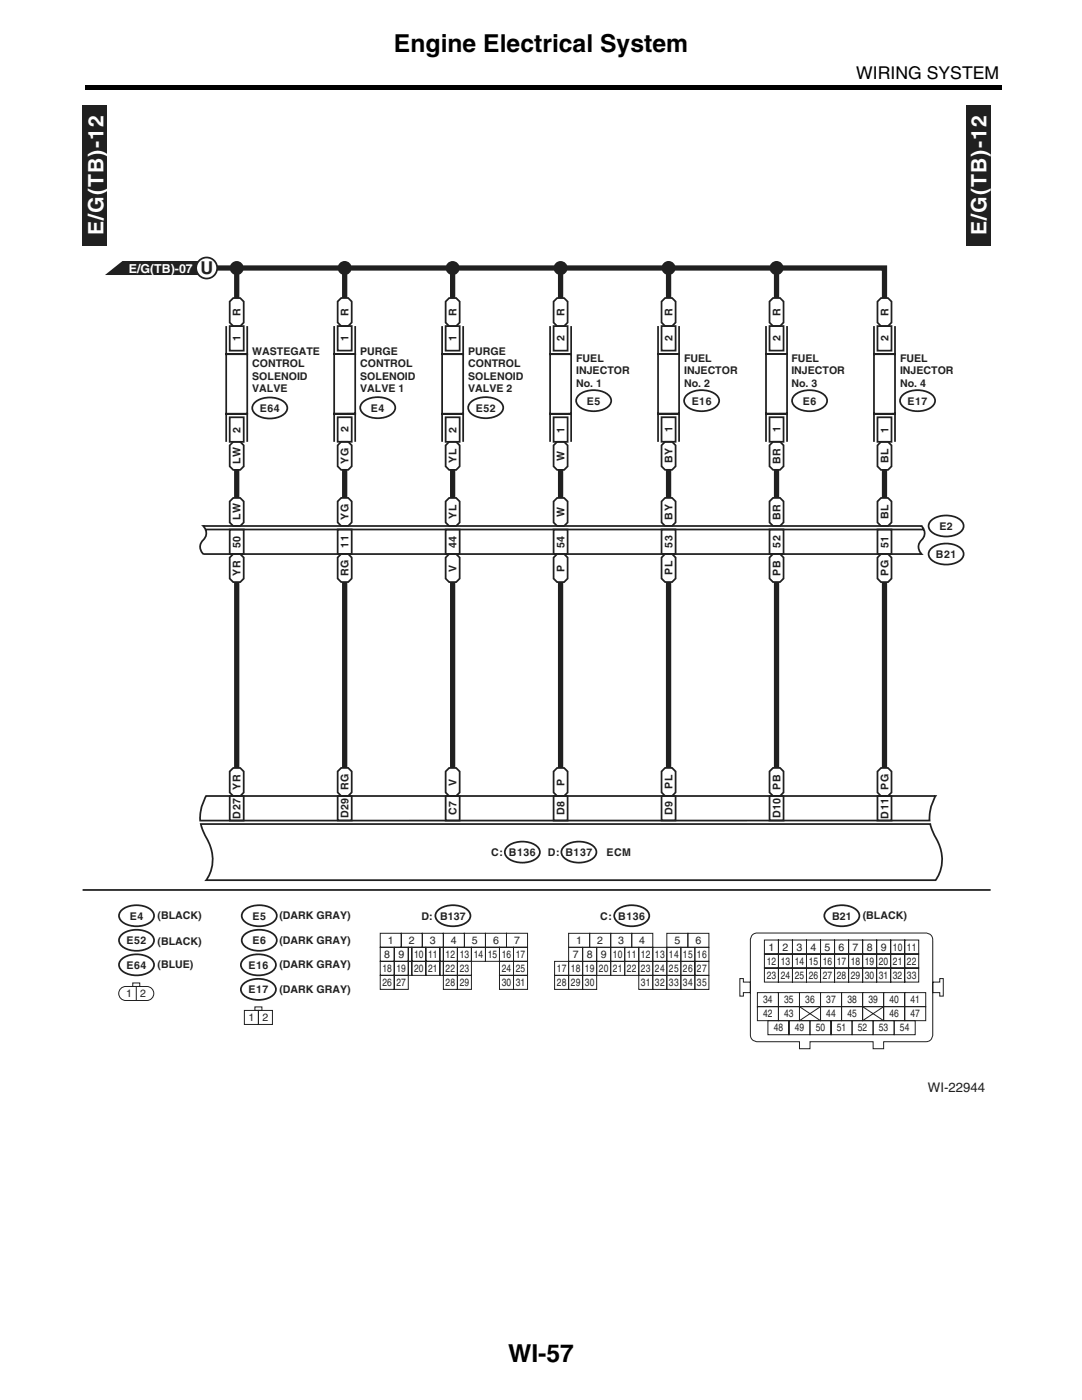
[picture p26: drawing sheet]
<svg xmlns="http://www.w3.org/2000/svg" width="216mm" height="279mm" viewBox="0 0 216 279" stroke-linecap="round" stroke-linejoin="round" font-family="sans-serif">
<defs><g id="words">
<g font-size="4.9">
<text x="78.6" y="10.3">Engine Electrical System</text>
<text x="101.4" y="271.9">WI-57</text>
</g>
<g font-size="4.2" fill="#fff">
<text x="20.6" y="46.9" transform="rotate(-90 20.6 46.9)">E/G(TB)-12</text>
<text x="196.9" y="46.9" transform="rotate(-90 196.9 46.9)">E/G(TB)-12</text>
</g>
<text font-size="3.5" x="170.9" y="15.7">WIRING SYSTEM</text>
<text font-size="3.5" fill="#231f20" x="40" y="54.7">U</text>
<text font-size="2.6" fill="#231f20" x="185.2" y="218">WI-22944</text>
<text font-size="2.5" fill="#fff" x="25.7" y="54.5">E/G(TB)-07</text>
<g font-size="2.1" fill="#231f20">
<text x="48" y="63.1" transform="rotate(-90 48 63.1)">R</text>
<text x="69.6" y="63.1" transform="rotate(-90 69.6 63.1)">R</text>
<text x="91.1" y="63.1" transform="rotate(-90 91.1 63.1)">R</text>
<text x="112.7" y="63.1" transform="rotate(-90 112.7 63.1)">R</text>
<text x="134.2" y="63.1" transform="rotate(-90 134.2 63.1)">R</text>
<text x="155.8" y="63.1" transform="rotate(-90 155.8 63.1)">R</text>
<text x="177.3" y="63.1" transform="rotate(-90 177.3 63.1)">R</text>
<text x="48" y="68.1" transform="rotate(-90 48 68.1)">1</text>
<text x="50.4" y="70.9">WASTEGATE</text>
<text x="69.6" y="68.1" transform="rotate(-90 69.6 68.1)">1</text>
<text x="71.9" y="70.9">PURGE</text>
<text x="91.1" y="68.1" transform="rotate(-90 91.1 68.1)">1</text>
<text x="93.5" y="70.9">PURGE</text>
<text x="112.7" y="68.1" transform="rotate(-90 112.7 68.1)">2</text>
<text x="134.2" y="68.1" transform="rotate(-90 134.2 68.1)">2</text>
<text x="155.8" y="68.1" transform="rotate(-90 155.8 68.1)">2</text>
<text x="177.3" y="68.1" transform="rotate(-90 177.3 68.1)">2</text>
<text x="50.4" y="73.3">CONTROL</text>
<text x="50.4" y="75.8">SOLENOID</text>
<text x="71.9" y="73.3">CONTROL</text>
<text x="71.9" y="75.8">SOLENOID</text>
<text x="93.5" y="73.3">CONTROL</text>
<text x="93.5" y="75.8">SOLENOID</text>
<text x="115" y="72.3">FUEL</text>
<text x="115" y="74.7">INJECTOR</text>
<text x="115" y="77.2">No. 1</text>
<text x="136.6" y="72.3">FUEL</text>
<text x="136.6" y="74.7">INJECTOR</text>
<text x="136.6" y="77.2">No. 2</text>
<text x="158" y="72.2">FUEL</text>
<text x="158" y="74.7">INJECTOR</text>
<text x="158" y="77.2">No. 3</text>
<text x="179.7" y="72.2">FUEL</text>
<text x="179.7" y="74.7">INJECTOR</text>
<text x="179.7" y="77.2">No. 4</text>
<text x="50.4" y="78.3">VALVE</text>
<text x="51.9" y="82.2">E64</text>
<text x="71.9" y="78.3">VALVE 1</text>
<text x="74.1" y="82.2">E4</text>
<text x="93.5" y="78.3">VALVE 2</text>
<text x="95" y="82.2">E52</text>
<text x="117.2" y="80.8">E5</text>
<text x="138.1" y="80.8">E16</text>
<text x="160.3" y="80.8">E6</text>
<text x="181.2" y="80.8">E17</text>
<text x="48" y="86.3" transform="rotate(-90 48 86.3)">2</text>
<text x="69.6" y="86.3" transform="rotate(-90 69.6 86.3)">2</text>
<text x="91.1" y="86.3" transform="rotate(-90 91.1 86.3)">2</text>
<text x="112.7" y="86.3" transform="rotate(-90 112.7 86.3)">1</text>
<text x="134.2" y="86.3" transform="rotate(-90 134.2 86.3)">1</text>
<text x="155.8" y="86.3" transform="rotate(-90 155.8 86.3)">1</text>
<text x="177.3" y="86.3" transform="rotate(-90 177.3 86.3)">1</text>
<text x="48" y="92.7" transform="rotate(-90 48 92.7)">LW</text>
<text x="69.6" y="92.6" transform="rotate(-90 69.6 92.6)">YG</text>
<text x="91.1" y="92.4" transform="rotate(-90 91.1 92.4)">YL</text>
<text x="112.7" y="92" transform="rotate(-90 112.7 92)">W</text>
<text x="134.2" y="92.5" transform="rotate(-90 134.2 92.5)">BY</text>
<text x="155.8" y="92.6" transform="rotate(-90 155.8 92.6)">BR</text>
<text x="177.3" y="92.5" transform="rotate(-90 177.3 92.5)">BL</text>
<text x="48" y="103.9" transform="rotate(-90 48 103.9)">LW</text>
<text x="69.6" y="103.8" transform="rotate(-90 69.6 103.8)">YG</text>
<text x="91.1" y="103.6" transform="rotate(-90 91.1 103.6)">YL</text>
<text x="112.7" y="103.2" transform="rotate(-90 112.7 103.2)">W</text>
<text x="134.2" y="103.7" transform="rotate(-90 134.2 103.7)">BY</text>
<text x="155.8" y="103.8" transform="rotate(-90 155.8 103.8)">BR</text>
<text x="177.3" y="103.7" transform="rotate(-90 177.3 103.7)">BL</text>
<text x="187.5" y="105.8">E2</text>
<text x="48" y="109.4" transform="rotate(-90 48 109.4)">50</text>
<text x="69.6" y="109.4" transform="rotate(-90 69.6 109.4)">11</text>
<text x="91.1" y="109.4" transform="rotate(-90 91.1 109.4)">44</text>
<text x="112.7" y="109.4" transform="rotate(-90 112.7 109.4)">54</text>
<text x="134.2" y="109.4" transform="rotate(-90 134.2 109.4)">53</text>
<text x="155.8" y="109.4" transform="rotate(-90 155.8 109.4)">52</text>
<text x="177.3" y="109.4" transform="rotate(-90 177.3 109.4)">51</text>
<text x="186.8" y="111.4">B21</text>
<text x="48" y="114.9" transform="rotate(-90 48 114.9)">YR</text>
<text x="69.6" y="115" transform="rotate(-90 69.6 115)">RG</text>
<text x="91.1" y="114.1" transform="rotate(-90 91.1 114.1)">V</text>
<text x="112.7" y="114.1" transform="rotate(-90 112.7 114.1)">P</text>
<text x="134.2" y="114.8" transform="rotate(-90 134.2 114.8)">PL</text>
<text x="155.8" y="114.9" transform="rotate(-90 155.8 114.9)">PB</text>
<text x="177.3" y="115" transform="rotate(-90 177.3 115)">PG</text>
<text x="48" y="157.6" transform="rotate(-90 48 157.6)">YR</text>
<text x="69.6" y="157.7" transform="rotate(-90 69.6 157.7)">RG</text>
<text x="91.1" y="156.8" transform="rotate(-90 91.1 156.8)">V</text>
<text x="112.7" y="156.8" transform="rotate(-90 112.7 156.8)">P</text>
<text x="134.2" y="157.5" transform="rotate(-90 134.2 157.5)">PL</text>
<text x="155.8" y="157.6" transform="rotate(-90 155.8 157.6)">PB</text>
<text x="177.3" y="157.7" transform="rotate(-90 177.3 157.7)">PG</text>
<text x="48" y="163.4" transform="rotate(-90 48 163.4)">D27</text>
<text x="69.6" y="163.4" transform="rotate(-90 69.6 163.4)">D29</text>
<text x="91.1" y="162.8" transform="rotate(-90 91.1 162.8)">C7</text>
<text x="112.7" y="162.8" transform="rotate(-90 112.7 162.8)">D8</text>
<text x="134.2" y="162.7" transform="rotate(-90 134.2 162.7)">D9</text>
<text x="155.8" y="163.4" transform="rotate(-90 155.8 163.4)">D10</text>
<text x="177.3" y="163.4" transform="rotate(-90 177.3 163.4)">D11</text>
<text x="98.1" y="170.9">C: B136</text>
<text x="109.4" y="170.9">D: B137</text>
<text x="121.1" y="170.8">ECM</text>
<text x="25.9" y="183.6">E4</text>
<text x="31.5" y="183.5">(BLACK)</text>
<text x="50.4" y="183.6">E5</text>
<text x="55.8" y="183.5">(DARK GRAY)</text>
<text x="84.1" y="183.6">D:</text>
<text x="87.9" y="183.6">B137</text>
<text x="119.8" y="183.6">C: B136</text>
<text x="166.1" y="183.6">B21</text>
<text x="172.2" y="183.5">(BLACK)</text>
<text x="25.3" y="188.5">E52</text>
<text x="31.5" y="188.7">(BLACK)</text>
<text x="50.4" y="188.5">E6</text>
<text x="55.8" y="188.4">(DARK GRAY)</text>
<text x="76.7" y="191.2">8</text>
<text x="77.4" y="188.4">1</text>
<text x="79.5" y="191.2">9</text>
<text x="81.6" y="188.4">2</text>
<text x="82.7" y="191.2">10 11</text>
<text x="85.8" y="188.4">3</text>
<text x="89" y="191.2">12 13 14 15</text>
<text x="90" y="188.4">4</text>
<text x="94.2" y="188.4">5</text>
<text x="98.4" y="188.4">6</text>
<text x="100.2" y="191.2">16</text>
<text x="102.6" y="188.4">7</text>
<text x="103" y="191.2">17</text>
<text x="114.3" y="191.3">7</text>
<text x="115" y="188.5">1</text>
<text x="117.1" y="191.3">8</text>
<text x="119.2" y="188.5">2</text>
<text x="119.9" y="191.3">9</text>
<text x="122.3" y="191.3">10</text>
<text x="123.4" y="188.5">3</text>
<text x="125.1" y="191.3">11</text>
<text x="127.6" y="188.5">4</text>
<text x="127.9" y="191.3">12</text>
<text x="130.7" y="191.3">13</text>
<text x="133.5" y="191.3">14</text>
<text x="134.6" y="188.5">5</text>
<text x="136.3" y="191.3">15</text>
<text x="138.8" y="188.5">6</text>
<text x="139.1" y="191.3">16</text>
<text x="153.4" y="189.8">1</text>
<text x="156.2" y="189.8">2</text>
<text x="159" y="189.8">3</text>
<text x="161.8" y="189.8">4</text>
<text x="164.6" y="189.8">5</text>
<text x="167.4" y="189.8">6</text>
<text x="170.2" y="189.8">7</text>
<text x="173" y="189.8">8</text>
<text x="175.8" y="189.8">9</text>
<text x="178.2" y="189.8">10 11</text>
<text x="25.3" y="193.4">E64</text>
<text x="31.5" y="193.3">(BLUE)</text>
<text x="49.6" y="193.4">E16</text>
<text x="55.8" y="193.3">(DARK GRAY)</text>
<text x="76.4" y="194">18</text>
<text x="76.4" y="196.8">26 27</text>
<text x="79.2" y="194">19</text>
<text x="82.7" y="194">20</text>
<text x="85.5" y="194">21</text>
<text x="89" y="194">22</text>
<text x="89" y="196.8">28 29</text>
<text x="91.8" y="194">23</text>
<text x="100.2" y="194">24</text>
<text x="100.2" y="196.8">30</text>
<text x="103" y="194">25</text>
<text x="103" y="196.8">31</text>
<text x="111.1" y="194.1">17</text>
<text x="111.1" y="196.9">28</text>
<text x="113.9" y="194.1">18</text>
<text x="113.9" y="196.9">29</text>
<text x="116.7" y="196.9">30</text>
<text x="116.7" y="194.1">19</text>
<text x="119.5" y="194.1">20</text>
<text x="122.3" y="194.1">21</text>
<text x="125.1" y="194.1">22</text>
<text x="127.9" y="194.1">23</text>
<text x="127.9" y="196.9">31</text>
<text x="130.7" y="194.1">24</text>
<text x="130.7" y="196.9">32</text>
<text x="133.5" y="194.1">25</text>
<text x="133.5" y="196.9">33</text>
<text x="136.3" y="194.1">26</text>
<text x="136.3" y="196.9">34</text>
<text x="139.1" y="194.1">27</text>
<text x="139.1" y="196.9">35</text>
<text x="153" y="192.6">12 13 14 15 16 17 18 19 20 21 22</text>
<text x="153" y="195.4">23 24 25 26 27 28 29 30 31 32 33</text>
<text x="25.2" y="199.1">1</text>
<text x="28" y="199.1">2</text>
<text x="49.6" y="198.3">E17</text>
<text x="49.6" y="203.8">1</text>
<text x="52.4" y="203.8">2</text>
<text x="55.8" y="198.2">(DARK GRAY)</text>
<text x="152.3" y="200.3">34</text>
<text x="152.3" y="203.1">42</text>
<text x="156.5" y="200.3">35</text>
<text x="156.5" y="203.1">43</text>
<text x="160.7" y="200.3">36</text>
<text x="164.9" y="200.3">37</text>
<text x="164.9" y="203.1">44</text>
<text x="169.1" y="200.3">38</text>
<text x="169.1" y="203.1">45</text>
<text x="173.3" y="200.3">39</text>
<text x="177.5" y="200.3">40</text>
<text x="177.5" y="203.1">46</text>
<text x="181.7" y="200.3">41</text>
<text x="181.7" y="203.1">47</text>
<text x="154.4" y="205.9">48</text>
<text x="158.6" y="205.9">49</text>
<text x="162.8" y="205.9">50</text>
<text x="167" y="205.9">51</text>
<text x="171.2" y="205.9">52</text>
<text x="175.4" y="205.9">53</text>
<text x="179.6" y="205.9">54</text>
</g>
</g></defs>
<path d="M17 17h183v.8h-183z" fill="#000"/>
<g fill="#231f20">
<path d="M16.5 21h4.9v28h-4.9z"/>
<path d="M192.8 21h4.9v28h-4.9z"/>
</g>
<path d="M50.7 80.5a4.8 4.8 0 0 1 6.3 0 1.63 1.63 0 0 1-1 2.6 4.9 4.9 0 0 1-5.3-.7 1.38 1.38 0 0 1 0-1.9zM40.6 105h143.4v.1a1.92 1.92 0 0 1 0 2.7 1.94 1.94 0 0 0 0 2.8h-143.4l-.1-.1a1.92 1.92 0 0 1 .1-2.7 1.94 1.94 0 0 0 0-2.8zM41 105.7h143.4M185.7 109.7a4.8 4.8 0 0 1 6.3 0 1.63 1.63 0 0 1-1 2.5 4.9 4.9 0 0 1-5.3-.7 1.38 1.38 0 0 1 0-1.8zM185.7 104.1a4.8 4.8 0 0 1 6.3 0 1.63 1.63 0 0 1-1 2.5 4.9 4.9 0 0 1-5.3-.7 1.38 1.38 0 0 1 0-1.8zM41.2 158.9l-.3 .5a8.9 8.9 0 0 0-.9 4.4h145.5a8.9 8.9 0 0 1 1.3-4.9h-145.8M45.9 154l.7-.7h1.4l.7 .7v4.2l-.7 .7h-1.4l-.7-.7zM45.9 158.9h2.8v4.9h-2.8zM16.5 177.7h181.2M40.1 164.5h145.6l.7 1.9a8.4 8.4 0 0 1 .9 8.4l-.5 .9h-145.6a7.6 7.6 0 0 0-.2-8.8zM101.1 169.2a4.8 4.8 0 0 1 6.3 0 1.63 1.63 0 0 1-.9 2.5 4.9 4.9 0 0 1-5.4-.7 1.38 1.38 0 0 1 0-1.8zM112.4 169.2a4.8 4.8 0 0 1 6.3 0 1.63 1.63 0 0 1-1 2.5 4.9 4.9 0 0 1-5.3-.7 1.38 1.38 0 0 1 0-1.8z" fill="none" stroke="#231f20" stroke-width=".35"/>
<circle cx="47.3" cy="53.5" r="1.4" fill="#231f20"/>
<g fill="none" stroke="#231f20" stroke-width=".35">
<path d="M45.2 70.7h4.2v11.9h-4.2zM45.2 65.1v5.6h4.2v-5.6M45.9 60.2l.7-.7h1.4l.7 .7v4.2l-.7 .7h-1.4l-.7-.7zM45.9 65.1h2.8v4.9h-2.8zM45.9 83.3h2.8v4.9h-2.8zM46.6 88.2h1.4l.7 .7v4.2l-.7 .7h-1.4l-.7-.7v-4.2zM46.6 99.4h1.4l.7 .7v4.2l-.7 .7h-1.4l-.7-.7v-4.2zM49.4 88.2v-5.6h-4.2v5.6M72.3 80.5a4.8 4.8 0 0 1 6.2 0 1.63 1.63 0 0 1-.9 2.5 4.9 4.9 0 0 1-5.3-.7 1.38 1.38 0 0 1 0-1.8zM93.8 80.5a4.8 4.8 0 0 1 6.3 0 1.63 1.63 0 0 1-1 2.5 4.9 4.9 0 0 1-5.3-.7 1.38 1.38 0 0 1 0-1.8zM45.9 111.3l.7-.7h1.4l.7 .7v4.2l-.7 .7h-1.4l-.7-.7zM45.9 105.7h2.8v4.9h-2.8z"/>
<path d="M67.4 158.9h2.8v4.9h-2.8zM68.1 153.3h1.4l.7 .7v4.2l-.7 .7h-1.4l-.7-.7v-4.2z"/>
</g>
<path d="M47.3 53.5v6M47.3 93.8v5.6M47.3 116.2v37.1" fill="none" stroke="#231f20" stroke-width="1.1" stroke-linecap="butt"/>
<circle cx="68.8" cy="53.5" r="1.4" fill="#231f20"/>
<g fill="none" stroke="#231f20" stroke-width=".35">
<path d="M68.1 59.5h1.4l.7 .7v4.2l-.7 .7h-1.4l-.7-.7v-4.2zM66.7 70.7h4.2v11.9h-4.2zM66.7 65.1v5.6h4.2v-5.6M67.4 65.1h2.8v4.9h-2.8zM115.4 79.1a4.8 4.8 0 0 1 6.2 0 1.63 1.63 0 0 1-.9 2.5 4.9 4.9 0 0 1-5.3-.7 1.38 1.38 0 0 1 0-1.8zM67.4 83.3h2.8v4.9h-2.8zM68.1 88.2h1.4l.7 .7v4.2l-.7 .7h-1.4l-.7-.7v-4.2zM68.1 99.4h1.4l.7 .7v4.2l-.7 .7h-1.4l-.7-.7v-4.2zM70.9 88.2v-5.6h-4.2v5.6M67.4 111.3l.7-.7h1.4l.7 .7v4.2l-.7 .7h-1.4l-.7-.7zM67.4 105.7h2.8v4.9h-2.8zM89 158.9h2.8v4.9h-2.8z"/>
<path d="M89.7 153.3h1.4l.7 .7v4.2l-.7 .7h-1.4l-.7-.7v-4.2z"/>
</g>
<path d="M68.8 53.5v6M68.8 93.8v5.6M68.8 116.2v37.1" fill="none" stroke="#231f20" stroke-width="1.1" stroke-linecap="butt"/>
<circle cx="90.4" cy="53.5" r="1.4" fill="#231f20"/>
<path d="M89.7 59.5h1.4l.7 .7v4.2l-.7 .7h-1.4l-.7-.7v-4.2zM88.3 70.7h4.2v11.9h-4.2zM88.3 65.1v5.6h4.2v-5.6M89 65.1h2.8v4.9h-2.8zM89 83.3h2.8v4.9h-2.8zM89.7 88.2h1.4l.7 .7v4.2l-.7 .7h-1.4l-.7-.7v-4.2zM89.7 99.4h1.4l.7 .7v4.2l-.7 .7h-1.4l-.7-.7v-4.2zM92.5 88.2v-5.6h-4.2v5.6M89 105.7h2.8v4.9h-2.8zM89.7 110.6h1.4l.7 .7v4.2l-.7 .7h-1.4l-.7-.7v-4.2zM110.5 158.9h2.8v4.9h-2.8zM111.2 153.3h1.4l.7 .7v4.2l-.7 .7h-1.4l-.7-.7v-4.2z" fill="none" stroke="#231f20" stroke-width=".35"/>
<path d="M90.4 53.5v6M90.4 93.8v5.6M90.4 116.2v37.1" fill="none" stroke="#231f20" stroke-width="1.1" stroke-linecap="butt"/>
<circle cx="111.9" cy="53.5" r="1.4" fill="#231f20"/>
<g fill="none" stroke="#231f20" stroke-width=".35">
<path d="M111.2 59.5h1.4l.7 .7v4.2l-.7 .7h-1.4l-.7-.7v-4.2zM109.8 70.7h4.2v11.9h-4.2zM109.8 65.1v5.6h4.2v-5.6M110.5 65.1h2.8v4.9h-2.8zM136.9 79.1a4.8 4.8 0 0 1 6.3 0 1.63 1.63 0 0 1-1 2.5 4.9 4.9 0 0 1-5.3-.7 1.38 1.38 0 0 1 0-1.8zM110.5 83.3h2.8v4.9h-2.8zM111.2 88.2h1.4l.7 .7v4.2l-.7 .7h-1.4l-.7-.7v-4.2zM111.2 99.4h1.4l.7 .7v4.2l-.7 .7h-1.4l-.7-.7v-4.2zM114 88.2v-5.6h-4.2v5.6M110.5 111.3l.7-.7h1.4l.7 .7v4.2l-.7 .7h-1.4l-.7-.7zM110.5 105.7h2.8v4.9h-2.8zM132.1 158.9h2.8v4.9h-2.8z"/>
<path d="M132.8 153.3h1.4l.7 .7v4.2l-.7 .7h-1.4l-.7-.7v-4.2z"/>
</g>
<path d="M111.9 53.5v6M111.9 93.8v5.6M111.9 116.2v37.1" fill="none" stroke="#231f20" stroke-width="1.1" stroke-linecap="butt"/>
<circle cx="133.5" cy="53.5" r="1.4" fill="#231f20"/>
<g fill="none" stroke="#231f20" stroke-width=".35">
<path d="M132.8 59.5h1.4l.7 .7v4.2l-.7 .7h-1.4l-.7-.7v-4.2zM131.4 70.7h4.2v11.9h-4.2zM131.4 65.1v5.6h4.2v-5.6M132.1 65.1h2.8v4.9h-2.8zM158.5 79.1a4.8 4.8 0 0 1 6.2 0 1.63 1.63 0 0 1-.9 2.5 4.9 4.9 0 0 1-5.3-.7 1.38 1.38 0 0 1 0-1.8zM132.1 83.3h2.8v4.9h-2.8zM132.8 88.2h1.4l.7 .7v4.2l-.7 .7h-1.4l-.7-.7v-4.2zM132.8 99.4h1.4l.7 .7v4.2l-.7 .7h-1.4l-.7-.7v-4.2zM135.6 88.2v-5.6h-4.2v5.6M132.1 111.3l.7-.7h1.4l.7 .7v4.2l-.7 .7h-1.4l-.7-.7zM132.1 105.7h2.8v4.9h-2.8zM153.6 158.9h2.8v4.9h-2.8z"/>
<path d="M154.3 153.3h1.4l.7 .7v4.2l-.7 .7h-1.4l-.7-.7v-4.2z"/>
</g>
<path d="M133.5 53.5v6M133.5 93.8v5.6M133.5 116.2v37.1" fill="none" stroke="#231f20" stroke-width="1.1" stroke-linecap="butt"/>
<circle cx="155" cy="53.5" r="1.4" fill="#231f20"/>
<g fill="none" stroke="#231f20" stroke-width=".35">
<path d="M154.3 59.5h1.4l.7 .7v4.2l-.7 .7h-1.4l-.7-.7v-4.2zM175.9 59.5h1.4l.7 .7v4.2l-.7 .7h-1.4l-.7-.7v-4.2zM152.9 70.7h4.2v11.9h-4.2zM152.9 65.1v5.6h4.2v-5.6M153.6 65.1h2.8v4.9h-2.8zM174.5 70.7h4.2v11.9h-4.2zM174.5 65.1v5.6h4.2v-5.6M175.2 65.1h2.8v4.9h-2.8zM180 79.1a4.8 4.8 0 0 1 6.3 0 1.63 1.63 0 0 1-1 2.5 4.9 4.9 0 0 1-5.3-.7 1.38 1.38 0 0 1 0-1.8zM153.6 83.3h2.8v4.9h-2.8zM154.3 88.2h1.4l.7 .7v4.2l-.7 .7h-1.4l-.7-.7v-4.2zM154.3 99.4h1.4l.7 .7v4.2l-.7 .7h-1.4l-.7-.7v-4.2z"/>
<path d="M157.1 88.2v-5.6h-4.2v5.6M175.2 83.3h2.8v4.9h-2.8zM175.2 88.9l.7-.7h1.4l.7 .7v4.2l-.7 .7h-1.4l-.7-.7zM175.9 99.4h1.4l.7 .7v4.2l-.7 .7h-1.4l-.7-.7v-4.2zM178.7 88.2v-5.6h-4.2v5.6M153.6 111.3l.7-.7h1.4l.7 .7v4.2l-.7 .7h-1.4l-.7-.7zM153.6 105.7h2.8v4.9h-2.8zM175.2 111.3l.7-.7h1.4l.7 .7v4.2l-.7 .7h-1.4l-.7-.7zM175.2 105.7h2.8v4.9h-2.8zM175.2 154l.7-.7h1.4l.7 .7v4.2l-.7 .7h-1.4l-.7-.7zM175.2 158.9h2.8v4.9h-2.8z"/>
</g>
<path d="M30.8 53.5h145.8l-.1 6M155 53.5v6M155 93.8v5.6M176.6 93.8v5.6M155 116.2v37.1M176.6 116.2v37.1" fill="none" stroke="#231f20" stroke-width="1.1" stroke-linecap="butt"/>
<path d="M21 54.9l3.5-2.8h16.8v2.8z" fill="#231f20"/>
<circle cx="41.3" cy="53.5" r="2.1" fill="#fff"/>
<g fill="none" stroke="#231f20" stroke-width=".35">
<path d="M24.1 186.8a4.8 4.8 0 0 1 6.3 0 1.63 1.63 0 0 1-1 2.5 4.9 4.9 0 0 1-5.3-.7 1.38 1.38 0 0 1 0-1.8zM24.1 191.7a4.8 4.8 0 0 1 6.3 0 1.63 1.63 0 0 1-1 2.5 4.9 4.9 0 0 1-5.3-.7 1.38 1.38 0 0 1 0-1.8zM24.1 181.9a4.8 4.8 0 0 1 6.3 0 1.63 1.63 0 0 1-1 2.5 4.9 4.9 0 0 1-5.3-.7 1.38 1.38 0 0 1 0-1.8zM48.4 191.7a4.8 4.8 0 0 1 6.3 0 1.63 1.63 0 0 1-.9 2.5 4.9 4.9 0 0 1-5.4-.7 1.38 1.38 0 0 1 0-1.8zM48.4 196.6a4.8 4.8 0 0 1 6.3 0 1.63 1.63 0 0 1-.9 2.5 4.9 4.9 0 0 1-5.4-.7 1.38 1.38 0 0 1 0-1.8zM48.6 181.9a4.8 4.8 0 0 1 6.3 0 1.63 1.63 0 0 1-1 2.5 4.9 4.9 0 0 1-5.3-.7 1.38 1.38 0 0 1 0-1.8zM48.6 186.8a4.8 4.8 0 0 1 6.3 0 1.63 1.63 0 0 1-1 2.5 4.9 4.9 0 0 1-5.3-.7 1.38 1.38 0 0 1 0-1.8zM87.3 181.9a4.8 4.8 0 0 1 6.3 0 1.63 1.63 0 0 1-1 2.5 4.9 4.9 0 0 1-5.3-.7 1.38 1.38 0 0 1 0-1.8zM123 181.9a4.8 4.8 0 0 1 6.2 0 1.63 1.63 0 0 1-.9 2.5 4.9 4.9 0 0 1-5.3-.7 1.38 1.38 0 0 1 0-1.8zM164.9 181.9a4.8 4.8 0 0 1 6.3 0 1.63 1.63 0 0 1-1 2.5 4.9 4.9 0 0 1-5.3-.7 1.38 1.38 0 0 1 0-1.8z"/>
<circle cx="41.3" cy="53.5" r="2.1"/>
</g>
<g fill="none" stroke="#231f20" stroke-width=".2">
<path d="M24.3 197.2l.8-.3h4.2a1.4 1.4 0 0 1 1.4 1.4 1.4 1.4 0 0 1-1.4 1.4h-4.2a1.4 1.4 0 0 1-1.3-.9 1.4 1.4 0 0 1 .5-1.6zM26.5 196.2h1.4v.7h-1.4zM27.2 196.9v2.8M75.9 186.3h4.2v2.8h-4.2zM75.9 189.1h2.8v2.8h-2.8zM75.9 191.9h2.8v2.8h-2.8zM75.9 194.7h2.8v2.8h-2.8zM78.7 189.1h2.8v2.8h-2.8zM78.7 191.9h2.8v2.8h-2.8zM78.7 194.7h2.8v2.8h-2.8zM80.1 186.3h4.2v2.8h-4.2zM81.5 189.1h.7v2.8h-.7z"/>
<path d="M81.5 191.9h.7v2.8h-.7zM82.2 189.1h2.8v2.8h-2.8zM82.2 191.9h2.8v2.8h-2.8zM84.3 186.3h4.2v2.8h-4.2zM85 189.1h2.8v2.8h-2.8zM85 191.9h2.8v2.8h-2.8zM87.8 189.1h.7v2.8h-.7zM87.8 191.9h.7v2.8h-.7zM88.5 186.3h4.2v2.8h-4.2zM88.5 189.1h2.8v2.8h-2.8zM88.5 194.7h2.8v2.8h-2.8zM88.5 191.9h2.8v2.8h-2.8z"/>
<path d="M91.3 189.1h2.8v2.8h-2.8zM91.3 194.7h2.8v2.8h-2.8zM91.3 191.9h2.8v2.8h-2.8zM92.7 186.3h4.2v2.8h-4.2zM94.1 189.1h2.8v2.8h-2.8zM96.9 186.3h4.2v2.8h-4.2zM96.9 189.1h2.8v2.8h-2.8zM99.7 189.1h2.8v2.8h-2.8zM99.7 194.7h2.8v2.8h-2.8zM99.7 191.9h2.8v2.8h-2.8zM101.1 186.3h4.2v2.8h-4.2zM102.5 189.1h2.8v2.8h-2.8z"/>
<path d="M102.5 194.7h2.8v2.8h-2.8zM102.5 191.9h2.8v2.8h-2.8zM110.7 191.9h2.8v2.8h-2.8zM110.7 194.7h2.8v2.8h-2.8zM113.5 189.1h2.8v2.8h-2.8zM113.5 191.9h2.8v2.8h-2.8zM113.5 194.7h2.8v2.8h-2.8zM113.5 186.3h4.2v2.8h-4.2zM116.3 194.7h2.8v2.8h-2.8zM116.3 189.1h2.8v2.8h-2.8zM116.3 191.9h2.8v2.8h-2.8zM117.7 186.3h4.2v2.8h-4.2z"/>
<path d="M119.1 189.1h2.8v2.8h-2.8zM119.1 191.9h2.8v2.8h-2.8zM121.9 189.1h2.8v2.8h-2.8zM121.9 191.9h2.8v2.8h-2.8zM121.9 186.3h4.2v2.8h-4.2zM124.7 189.1h2.8v2.8h-2.8zM124.7 191.9h2.8v2.8h-2.8zM126.1 186.3h4.2v2.8h-4.2zM127.5 189.1h2.8v2.8h-2.8zM127.5 191.9h2.8v2.8h-2.8zM127.5 194.7h2.8v2.8h-2.8zM130.3 194.7h2.8v2.8h-2.8z"/>
<path d="M130.3 189.1h2.8v2.8h-2.8zM130.3 191.9h2.8v2.8h-2.8zM133.1 186.3h4.2v2.8h-4.2zM133.1 189.1h2.8v2.8h-2.8zM133.1 191.9h2.8v2.8h-2.8zM133.1 194.7h2.8v2.8h-2.8zM135.9 189.1h2.8v2.8h-2.8zM135.9 191.9h2.8v2.8h-2.8zM135.9 194.7h2.8v2.8h-2.8zM137.3 186.3h4.2v2.8h-4.2zM138.7 189.1h2.8v2.8h-2.8zM138.7 191.9h2.8v2.8h-2.8z"/>
<path d="M138.7 194.7h2.8v2.8h-2.8zM147.7 195.3h.7v.7h1.4v2.1h-1.4v.7h-.7zM150.2 186.6l.4-.2 .6-.2 33.7 .1a1.46 1.46 0 0 1 1.3 1.9v18.1a1.54 1.54 0 0 1-2.1 1.6h-7.7v1.4h-2.1v-1.4h-12.6v1.4h-2.1v-1.4h-8.5a1.46 1.46 0 0 1-1.3-1.9v-18.4zM151.2 198.1h4.2v2.8h-4.2zM152.6 187.6h2.8v2.8h-2.8zM152.6 190.4h2.8v2.8h-2.8zM152.6 193.2h2.8v2.8h-2.8zM155.4 187.6h2.8v2.8h-2.8zM155.4 190.4h2.8v2.8h-2.8zM155.4 198.1h4.2v2.8h-4.2zM155.4 193.2h2.8v2.8h-2.8zM158.2 187.6h2.8v2.8h-2.8z"/>
<path d="M158.2 190.4h2.8v2.8h-2.8zM158.2 193.2h2.8v2.8h-2.8zM159.6 198.1h4.2v2.8h-4.2zM161 187.6h2.8v2.8h-2.8zM161 190.4h2.8v2.8h-2.8zM161 193.2h2.8v2.8h-2.8zM163.8 190.4h2.8v2.8h-2.8zM163.8 187.6h2.8v2.8h-2.8zM163.8 198.1h4.2v2.8h-4.2zM163.8 193.2h2.8v2.8h-2.8zM166.6 187.6h2.8v2.8h-2.8zM166.6 190.4h2.8v2.8h-2.8z"/>
<path d="M166.6 193.2h2.8v2.8h-2.8zM168 198.1h4.2v2.8h-4.2zM169.4 187.6h2.8v2.8h-2.8zM169.4 190.4h2.8v2.8h-2.8zM169.4 193.2h2.8v2.8h-2.8zM172.2 190.4h2.8v2.8h-2.8zM172.2 187.6h2.8v2.8h-2.8zM172.2 193.2h2.8v2.8h-2.8zM172.2 198.1h4.2v2.8h-4.2zM175 187.6h2.8v2.8h-2.8zM175 190.4h2.8v2.8h-2.8zM175 193.2h2.8v2.8h-2.8z"/>
<path d="M176.4 198.1h4.2v2.8h-4.2zM177.8 190.4h2.8v2.8h-2.8zM177.8 187.6h2.8v2.8h-2.8zM177.8 193.2h2.8v2.8h-2.8zM180.6 187.6h2.8v2.8h-2.8zM180.6 190.4h2.8v2.8h-2.8zM180.6 198.1h4.2v2.8h-4.2zM180.6 193.2h2.8v2.8h-2.8zM186.2 196h1.4v-.7h.7v3.5h-.7v-.7h-1.4zM48.8 201.7h2.8v2.8h-2.8zM50.9 201h1.4v.7h-1.4zM51.6 201.7h2.8v2.8h-2.8z"/>
<path d="M151.2 200.9h4.2v2.8h-4.2zM153.3 203.7h4.2v2.8h-4.2zM155.4 200.9h4.2v2.8h-4.2zM157.5 203.7h4.2v2.8h-4.2zM159.6 200.9h4.2v2.8h-4.2zM159.6 200.9l4.2 2.8M161.7 203.7h4.2v2.8h-4.2zM163.8 200.9h4.2v2.8h-4.2zM163.8 200.9l-4.2 2.8M165.9 203.7h4.2v2.8h-4.2zM168 200.9h4.2v2.8h-4.2zM170.1 203.7h4.2v2.8h-4.2z"/>
<path d="M172.2 200.9l4.2 2.8M172.2 200.9h4.2v2.8h-4.2zM174.3 203.7h4.2v2.8h-4.2zM176.4 200.9h4.2v2.8h-4.2zM176.4 200.9l-4.2 2.8M178.5 203.7h4.2v2.8h-4.2zM180.6 200.9h4.2v2.8h-4.2z"/>
</g>
<use href="#words"/>
</svg>
